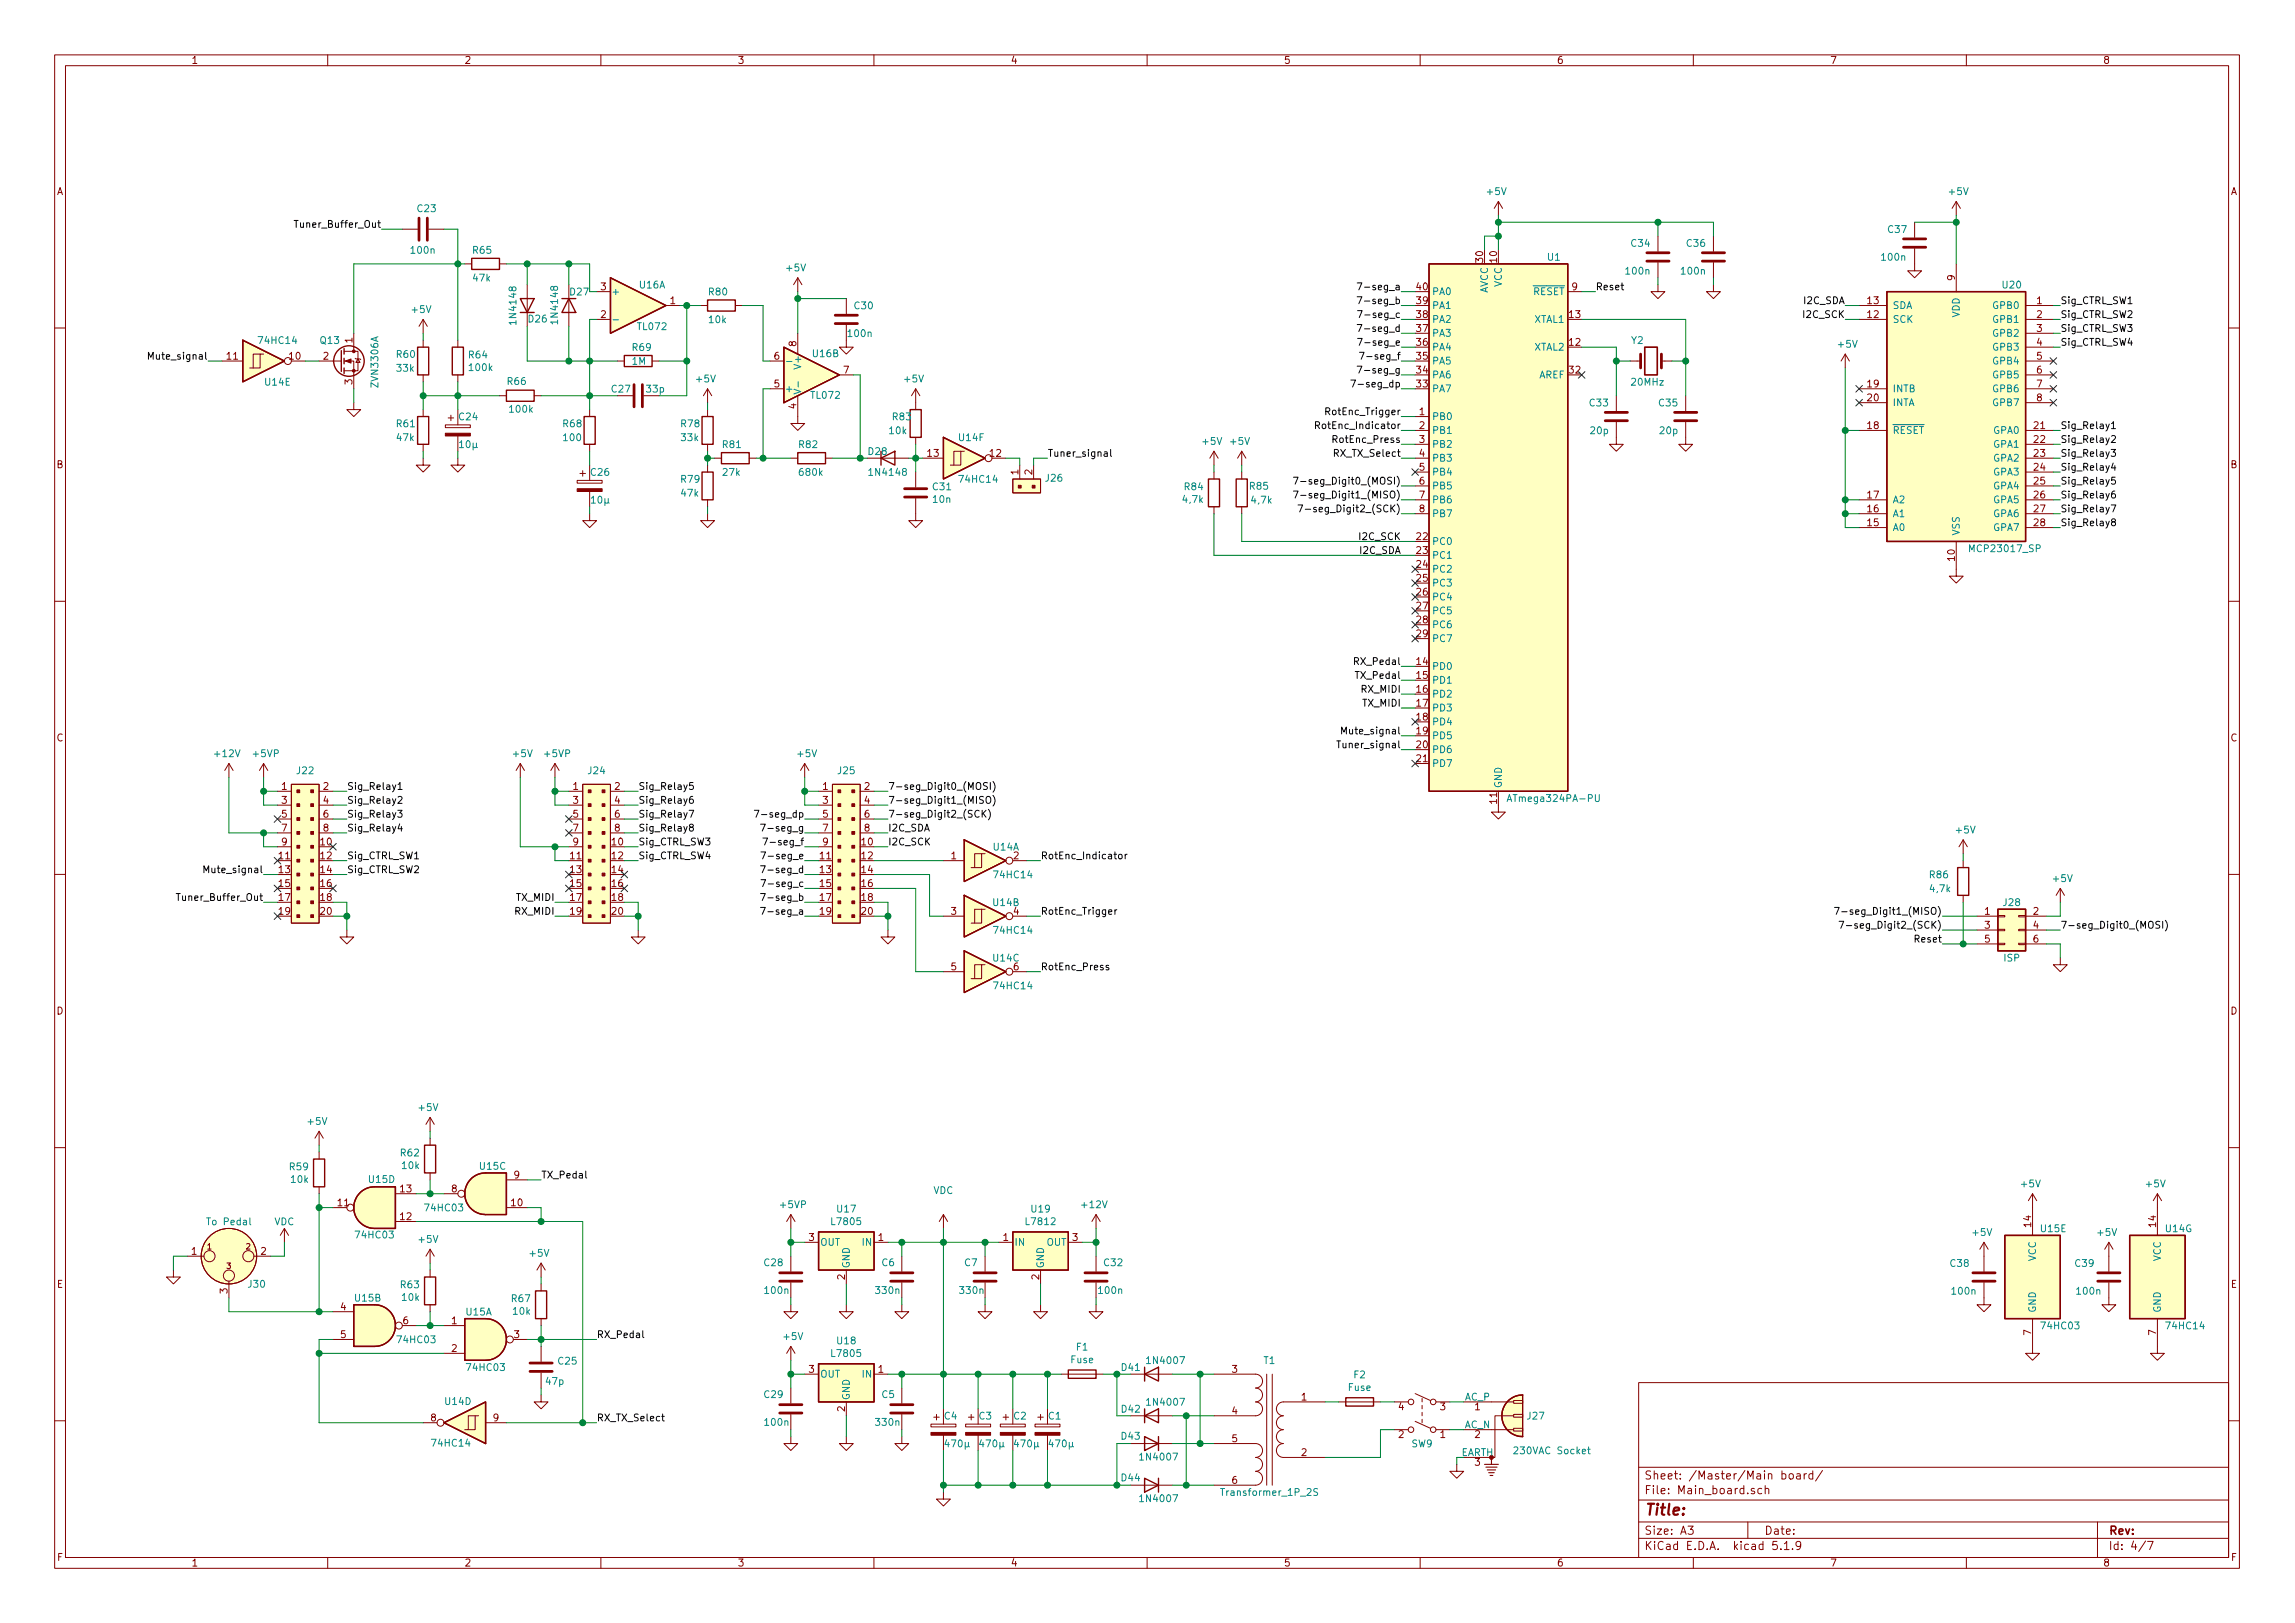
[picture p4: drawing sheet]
<svg xmlns="http://www.w3.org/2000/svg" width="420mm" height="297mm" viewBox="0 0 420 297" stroke-linecap="round" stroke-linejoin="round" font-family="sans-serif">
<defs><g id="words">
<text font-size="2.8" fill="#840000" x="301" y="277.3">Title:</text>
<g font-size="2.1" fill="#840000">
<text x="301" y="273.5">File: Main_board.sch</text>
<text x="301" y="270.8">Sheet: /Master/Main board/</text>
<text x="301" y="280.9">Size: A3</text>
<text x="323" y="280.9">Date:</text>
<text x="386" y="280.9">Rev:</text>
<text x="301" y="283.7">KiCad E.D.A. kicad 5.1.9</text>
<text x="386" y="283.7">Id: 4/7</text>
</g>
<g font-size="1.8" fill="#840000">
<text x="35" y="11.7">1</text>
<text x="85" y="11.7">2</text>
<text x="135" y="11.7">3</text>
<text x="185" y="11.7">4</text>
<text x="235" y="11.7">5</text>
<text x="285" y="11.7">6</text>
<text x="335" y="11.7">7</text>
<text x="385" y="11.7">8</text>
<text x="10.4" y="35.7">A</text>
<text x="408.4" y="35.7">A</text>
<text x="271.5" y="48" transform="rotate(-90 271.5 48)">30</text>
<text x="274.1" y="48" transform="rotate(-90 274.1 48)">10</text>
<text x="110" y="53.1">3</text>
<text x="259.4" y="53.1">40</text>
<text x="287.8" y="53.1">9</text>
<text x="357.9" y="51.3" transform="rotate(-90 357.9 51.3)">9</text>
<text x="110" y="58.2">2</text>
<text x="122.7" y="55.7">1</text>
<text x="259.4" y="58.2">38</text>
<text x="259.4" y="55.7">39</text>
<text x="287.3" y="58.2">13</text>
<text x="341.9" y="58.2">12</text>
<text x="341.9" y="55.7">13</text>
<text x="372.9" y="55.7">1</text>
<text x="372.9" y="58.2">2</text>
<text x="41.6" y="65.8">11</text>
<text x="53" y="65.8">10</text>
<text x="59.2" y="65.8">2</text>
<text x="64.5" y="62.7" transform="rotate(-90 64.5 62.7)">1</text>
<text x="141.8" y="65.8">6</text>
<text x="145.8" y="63.4" transform="rotate(-90 145.8 63.4)">8</text>
<text x="259.4" y="65.8">35</text>
<text x="259.4" y="63.3">36</text>
<text x="259.4" y="60.7">37</text>
<text x="287.3" y="63.3">12</text>
<text x="372.9" y="60.7">3</text>
<text x="372.9" y="63.3">4</text>
<text x="372.9" y="65.8">5</text>
<text x="64.5" y="70.4" transform="rotate(-90 64.5 70.4)">3</text>
<text x="141.8" y="70.9">5</text>
<text x="154.5" y="68.4">7</text>
<text x="259.4" y="70.9">33</text>
<text x="259.4" y="68.4">34</text>
<text x="287.3" y="68.4">32</text>
<text x="341.9" y="70.9">19</text>
<text x="372.9" y="68.4">6</text>
<text x="372.9" y="70.9">7</text>
<text x="145.8" y="74.8" transform="rotate(-90 145.8 74.8)">4</text>
<text x="259.9" y="76">1</text>
<text x="341.9" y="73.4">20</text>
<text x="372.9" y="73.4">8</text>
<text x="169.8" y="83.6">13</text>
<text x="181.3" y="83.6">12</text>
<text x="259.9" y="78.5">2</text>
<text x="259.9" y="81.1">3</text>
<text x="259.9" y="83.6">4</text>
<text x="341.9" y="78.5">18</text>
<text x="372.4" y="78.5">21</text>
<text x="372.4" y="81.1">22</text>
<text x="372.4" y="83.6">23</text>
<text x="10.4" y="85.7">B</text>
<text x="186.4" y="86.9" transform="rotate(-90 186.4 86.9)">1</text>
<text x="189" y="86.9" transform="rotate(-90 189 86.9)">2</text>
<text x="259.9" y="86.1">5</text>
<text x="259.9" y="88.7">6</text>
<text x="372.4" y="86.1">24</text>
<text x="372.4" y="88.7">25</text>
<text x="408.4" y="85.7">B</text>
<text x="259.9" y="91.2">7</text>
<text x="259.9" y="93.8">8</text>
<text x="341.9" y="93.8">16</text>
<text x="341.9" y="91.2">17</text>
<text x="372.4" y="91.2">26</text>
<text x="372.4" y="93.8">27</text>
<text x="259.4" y="98.8">22</text>
<text x="259.4" y="101.4">23</text>
<text x="341.9" y="96.3">15</text>
<text x="372.4" y="96.3">28</text>
<text x="259.4" y="103.9">24</text>
<text x="259.4" y="106.5">25</text>
<text x="357.9" y="102.6" transform="rotate(-90 357.9 102.6)">10</text>
<text x="259.4" y="109">26</text>
<text x="259.4" y="111.5">27</text>
<text x="259.4" y="114.1">28</text>
<text x="259.4" y="116.6">29</text>
<text x="259.4" y="121.7">14</text>
<text x="259.4" y="124.2">15</text>
<text x="259.4" y="126.8">16</text>
<text x="259.4" y="129.3">17</text>
<text x="259.4" y="131.9">18</text>
<text x="10.4" y="135.7">C</text>
<text x="259.4" y="134.4">19</text>
<text x="259.4" y="136.9">20</text>
<text x="408.4" y="135.7">C</text>
<text x="259.4" y="139.5">21</text>
<text x="51.6" y="144.6">1</text>
<text x="51.6" y="147.1">3</text>
<text x="51.6" y="149.6">5</text>
<text x="59.2" y="144.6">2</text>
<text x="59.2" y="147.1">4</text>
<text x="59.2" y="149.6">6</text>
<text x="104.9" y="144.6">1</text>
<text x="104.9" y="147.1">3</text>
<text x="104.9" y="149.6">5</text>
<text x="112.5" y="144.6">2</text>
<text x="112.5" y="147.1">4</text>
<text x="112.5" y="149.6">6</text>
<text x="150.6" y="144.6">1</text>
<text x="150.6" y="147.1">3</text>
<text x="150.6" y="149.6">5</text>
<text x="158.3" y="144.6">2</text>
<text x="158.3" y="147.1">4</text>
<text x="158.3" y="149.6">6</text>
<text x="274.1" y="147.1" transform="rotate(-90 274.1 147.1)">11</text>
<text x="51.6" y="152.2">7</text>
<text x="51.6" y="154.7">9</text>
<text x="58.7" y="154.7">10</text>
<text x="59.2" y="152.2">8</text>
<text x="104.9" y="152.2">7</text>
<text x="104.9" y="154.7">9</text>
<text x="112.1" y="154.7">10</text>
<text x="112.5" y="152.2">8</text>
<text x="150.6" y="152.2">7</text>
<text x="150.6" y="154.7">9</text>
<text x="157.8" y="154.7">10</text>
<text x="158.3" y="152.2">8</text>
<text x="51.1" y="157.3">11</text>
<text x="51.1" y="159.8">13</text>
<text x="58.7" y="157.3">12</text>
<text x="58.7" y="159.8">14</text>
<text x="104.4" y="157.3">11</text>
<text x="104.4" y="159.8">13</text>
<text x="112.1" y="157.3">12</text>
<text x="112.1" y="159.8">14</text>
<text x="150.2" y="157.3">11</text>
<text x="150.2" y="159.8">13</text>
<text x="157.8" y="157.3">12</text>
<text x="157.8" y="159.8">14</text>
<text x="174.1" y="157.3">1</text>
<text x="185.6" y="157.3">2</text>
<text x="51.1" y="162.3">15</text>
<text x="51.1" y="164.9">17</text>
<text x="51.1" y="167.4">19</text>
<text x="58.7" y="162.3">16</text>
<text x="58.7" y="164.9">18</text>
<text x="58.7" y="167.4">20</text>
<text x="104.4" y="162.3">15</text>
<text x="104.4" y="164.9">17</text>
<text x="104.4" y="167.4">19</text>
<text x="112.1" y="162.3">16</text>
<text x="112.1" y="164.9">18</text>
<text x="112.1" y="167.4">20</text>
<text x="150.2" y="162.3">15</text>
<text x="150.2" y="164.9">17</text>
<text x="150.2" y="167.4">19</text>
<text x="157.8" y="162.3">16</text>
<text x="157.8" y="164.9">18</text>
<text x="157.8" y="167.4">20</text>
<text x="174.1" y="167.4">3</text>
<text x="185.6" y="167.4">4</text>
<text x="363.4" y="167.4">1</text>
<text x="372.3" y="167.4">2</text>
<text x="363.4" y="170">3</text>
<text x="363.4" y="172.5">5</text>
<text x="372.3" y="170">4</text>
<text x="372.3" y="172.5">6</text>
<text x="174.1" y="177.6">5</text>
<text x="185.6" y="177.6">6</text>
<text x="10.4" y="185.7">D</text>
<text x="408.4" y="185.7">D</text>
<text x="94.1" y="215.7">9</text>
<text x="61.9" y="220.8">11</text>
<text x="73.3" y="218.2">13</text>
<text x="82.7" y="218.2">8</text>
<text x="93.6" y="220.8">10</text>
<text x="73.3" y="223.3">12</text>
<text x="148.1" y="227.1">3</text>
<text x="160.8" y="227.1">1</text>
<text x="183.7" y="227.1">1</text>
<text x="196.4" y="227.1">3</text>
<text x="371.9" y="224.5" transform="rotate(-90 371.9 224.5)">14</text>
<text x="394.7" y="224.5" transform="rotate(-90 394.7 224.5)">14</text>
<text x="35.1" y="229.7">1</text>
<text x="47.8" y="229.7">2</text>
<text x="10.4" y="235.7">E</text>
<text x="41.7" y="236.7" transform="rotate(-90 41.7 236.7)">3</text>
<text x="62.4" y="239.8">4</text>
<text x="154.7" y="234.2" transform="rotate(-90 154.7 234.2)">2</text>
<text x="190.2" y="234.2" transform="rotate(-90 190.2 234.2)">2</text>
<text x="408.4" y="235.7">E</text>
<text x="62.4" y="244.9">5</text>
<text x="73.8" y="242.4">6</text>
<text x="82.7" y="242.4">1</text>
<text x="94.1" y="244.9">3</text>
<text x="371.9" y="244.4" transform="rotate(-90 371.9 244.4)">7</text>
<text x="394.7" y="244.4" transform="rotate(-90 394.7 244.4)">7</text>
<text x="82.7" y="247.4">2</text>
<text x="148.1" y="251.2">3</text>
<text x="160.8" y="251.2">1</text>
<text x="225.6" y="251.2">3</text>
<text x="238.3" y="256.3">1</text>
<text x="78.9" y="260.1">8</text>
<text x="90.3" y="260.1">9</text>
<text x="154.7" y="258.3" transform="rotate(-90 154.7 258.3)">2</text>
<text x="225.6" y="258.9">4</text>
<text x="225.6" y="263.9">5</text>
<text x="256.1" y="263.2">2</text>
<text x="256.1" y="258.1">4</text>
<text x="263.7" y="263.2">1</text>
<text x="263.7" y="258.1">3</text>
<text x="270" y="258.1">1</text>
<text x="270" y="263.2">2</text>
<text x="238.3" y="266.5">2</text>
<text x="270" y="268.3">3</text>
<text x="225.6" y="271.6">6</text>
<text x="10.5" y="285.7">F</text>
<text x="35" y="286.7">1</text>
<text x="85" y="286.7">2</text>
<text x="135" y="286.7">3</text>
<text x="185" y="286.7">4</text>
<text x="235" y="286.7">5</text>
<text x="285" y="286.7">6</text>
<text x="335" y="286.7">7</text>
<text x="385" y="286.7">8</text>
<text x="408.5" y="285.7">F</text>
</g>
<g font-size="1.8" fill="#008484">
<text x="272.3" y="35.7">+5V</text>
<text x="356.9" y="35.7">+5V</text>
<text x="76.5" y="38.8">C23</text>
<text x="75.4" y="46.4">100n</text>
<text x="86.6" y="46.4">R65</text>
<text x="283.4" y="47.7">U1</text>
<text x="298.7" y="45.2">C34</text>
<text x="308.9" y="45.2">C36</text>
<text x="344.6" y="47.7">100n</text>
<text x="345.7" y="42.6">C37</text>
<text x="86.7" y="51.5">47k</text>
<text x="117.1" y="52.8">U16A</text>
<text x="144.1" y="49.7">+5V</text>
<text x="272.4" y="53.8" transform="rotate(-90 272.4 53.8)">AVCC</text>
<text x="275" y="52.5" transform="rotate(-90 275 52.5)">VCC</text>
<text x="297.8" y="50.3">100n</text>
<text x="307.9" y="50.3">100n</text>
<text x="366.7" y="52.8">U20</text>
<text x="75.5" y="57.3">+5V</text>
<text x="94.5" y="59.1" transform="rotate(-90 94.5 59.1)">1N4148</text>
<text x="96.8" y="59">D26</text>
<text x="102.2" y="59" transform="rotate(-90 102.2 59)">1N4148</text>
<text x="104.4" y="54.1">D27</text>
<text x="111.9" y="54">+</text>
<text x="129.8" y="54.1">R80</text>
<text x="129.9" y="59.1">10k</text>
<text x="156.5" y="56.6">C30</text>
<text x="262.1" y="59.1">PA2</text>
<text x="262.1" y="56.6">PA1</text>
<text x="262.1" y="54">PA0</text>
<text x="280.6" y="54">RESET</text>
<text x="280.9" y="59.1">XTAL1</text>
<text x="346.5" y="59.1">SCK</text>
<text x="346.5" y="56.6">SDA</text>
<text x="358.8" y="58.1" transform="rotate(-90 358.8 58.1)">VDD</text>
<text x="365" y="56.6">GPB0</text>
<text x="365" y="59.1">GPB1</text>
<text x="47.6" y="63">74HC14</text>
<text x="58.7" y="63">Q13</text>
<text x="72.7" y="65.5">R60</text>
<text x="85.9" y="65.6">R64</text>
<text x="115.8" y="64.2">R69</text>
<text x="116.8" y="60.4">TL072</text>
<text x="148.9" y="65.4">U16B</text>
<text x="155.4" y="61.7">100n</text>
<text x="262.1" y="64.2">PA4</text>
<text x="262.1" y="61.6">PA3</text>
<text x="280.9" y="64.2">XTAL2</text>
<text x="298.7" y="63">Y2</text>
<text x="336.6" y="63.6">+5V</text>
<text x="365" y="61.6">GPB2</text>
<text x="365" y="64.2">GPB3</text>
<text x="48.6" y="70.6">U14E</text>
<text x="69.3" y="70.7" transform="rotate(-90 69.3 70.7)">ZVN3306A</text>
<text x="72.7" y="68">33k</text>
<text x="86" y="67.9">100k</text>
<text x="93" y="70.4">R66</text>
<text x="112" y="71.8">C27</text>
<text x="115.7" y="66.8">1M</text>
<text x="118.4" y="71.8">33p</text>
<text x="127.6" y="70">+5V</text>
<text x="143.6" y="71.8">+</text>
<text x="146.7" y="67.1" transform="rotate(-90 146.7 67.1)">V+</text>
<text x="165.7" y="70">+5V</text>
<text x="262.1" y="71.8">PA7</text>
<text x="262.1" y="69.3">PA6</text>
<text x="262.1" y="66.7">PA5</text>
<text x="281.7" y="69.3">AREF</text>
<text x="298.8" y="70.6">20MHz</text>
<text x="346.5" y="71.8">INTB</text>
<text x="365" y="66.7">GPB4</text>
<text x="365" y="69.3">GPB5</text>
<text x="365" y="71.8">GPB6</text>
<text x="84.1" y="76.9">C24</text>
<text x="93.4" y="75.5">100k</text>
<text x="148.6" y="73">TL072</text>
<text x="163.5" y="76.9">R83</text>
<text x="262.1" y="76.9">PB0</text>
<text x="291.1" y="74.4">C33</text>
<text x="303.8" y="74.4">C35</text>
<text x="346.5" y="74.3">INTA</text>
<text x="365" y="74.3">GPB7</text>
<text x="72.7" y="78.2">R61</text>
<text x="72.7" y="80.7">47k</text>
<text x="84.8" y="82">10</text>
<text x="103.1" y="78.2">R68</text>
<text x="103.3" y="80.7">100</text>
<text x="124.7" y="78.2">R78</text>
<text x="124.8" y="80.7">33k</text>
<text x="132.4" y="82">R81</text>
<text x="146.3" y="82">R82</text>
<text x="159" y="83.3">D28</text>
<text x="162.9" y="79.5">10k</text>
<text x="175.6" y="80.7">U14F</text>
<text x="220.3" y="81.4">+5V</text>
<text x="225.3" y="81.4">+5V</text>
<text x="262.1" y="79.4">PB1</text>
<text x="262.1" y="82">PB2</text>
<text x="291.3" y="79.5">20p</text>
<text x="304" y="79.5">20p</text>
<text x="346.5" y="79.4">RESET</text>
<text x="365" y="79.4">GPA0</text>
<text x="365" y="82">GPA1</text>
<text x="108.2" y="87.1">C26</text>
<text x="124.7" y="88.4">R79</text>
<text x="132.4" y="87.1">27k</text>
<text x="146.5" y="87.1">680k</text>
<text x="159.4" y="87.1">1N4148</text>
<text x="170.8" y="89.7">C31</text>
<text x="175.8" y="88.4">74HC14</text>
<text x="191.5" y="88.1">J26</text>
<text x="216.9" y="89.7">R84</text>
<text x="228.9" y="89.6">R85</text>
<text x="262.1" y="84.5">PB3</text>
<text x="262.1" y="87">PB4</text>
<text x="262.1" y="89.6">PB5</text>
<text x="365" y="84.5">GPA2</text>
<text x="365" y="87">GPA3</text>
<text x="365" y="89.6">GPA4</text>
<text x="108.9" y="92.2">10</text>
<text x="124.8" y="90.9">47k</text>
<text x="170.9" y="92">10n</text>
<text x="216.6" y="92">4,7k</text>
<text x="229.2" y="92.2">4,7k</text>
<text x="262.1" y="92.1">PB6</text>
<text x="262.1" y="94.7">PB7</text>
<text x="346.5" y="94.7">A1</text>
<text x="346.5" y="92.1">A2</text>
<text x="365" y="92.1">GPA5</text>
<text x="365" y="94.7">GPA6</text>
<text x="262.1" y="99.7">PC0</text>
<text x="346.5" y="97.2">A0</text>
<text x="358.8" y="98.1" transform="rotate(-90 358.8 98.1)">VSS</text>
<text x="360.9" y="101.1">MCP23017_SP</text>
<text x="365" y="97.2">GPA7</text>
<text x="262.1" y="102.3">PC1</text>
<text x="262.1" y="104.8">PC2</text>
<text x="262.1" y="107.4">PC3</text>
<text x="262.1" y="109.9">PC4</text>
<text x="262.1" y="112.4">PC5</text>
<text x="262.1" y="115">PC6</text>
<text x="262.1" y="117.5">PC7</text>
<text x="262.1" y="122.6">PD0</text>
<text x="262.1" y="125.1">PD1</text>
<text x="262.1" y="127.7">PD2</text>
<text x="262.1" y="130.2">PD3</text>
<text x="262.1" y="132.8">PD4</text>
<text x="262.1" y="135.3">PD5</text>
<text x="262.1" y="137.8">PD6</text>
<text x="39.4" y="138.6">+12V</text>
<text x="46.5" y="138.6">+5VP</text>
<text x="54.4" y="141.7">J22</text>
<text x="94" y="138.6">+5V</text>
<text x="99.8" y="138.6">+5VP</text>
<text x="107.7" y="141.7">J24</text>
<text x="146.1" y="138.6">+5V</text>
<text x="153.5" y="141.7">J25</text>
<text x="262.1" y="140.4">PD7</text>
<text x="275" y="144.3" transform="rotate(-90 275 144.3)">GND</text>
<text x="276.7" y="146.8">ATmega324PA-PU</text>
<text x="181.9" y="155.7">U14A</text>
<text x="358.2" y="152.5">+5V</text>
<text x="182.2" y="160.7">74HC14</text>
<text x="353.3" y="160.7">R86</text>
<text x="376" y="161.4">+5V</text>
<text x="181.9" y="165.8">U14B</text>
<text x="353.4" y="163.3">4,7k</text>
<text x="366.8" y="165.8">J28</text>
<text x="182.2" y="170.9">74HC14</text>
<text x="181.9" y="176">U14C</text>
<text x="366.9" y="176">ISP</text>
<text x="182.2" y="181.1">74HC14</text>
<text x="76.8" y="203.3">+5V</text>
<text x="56.4" y="205.9">+5V</text>
<text x="53.1" y="214.2">R59</text>
<text x="73.4" y="211.6">R62</text>
<text x="73.7" y="214">10k</text>
<text x="87.9" y="214.1">U15C</text>
<text x="53.4" y="216.5">10k</text>
<text x="67.6" y="216.5">U15D</text>
<text x="78" y="221.7">74HC03</text>
<text x="143" y="221.1">+5VP</text>
<text x="153.3" y="221.9">U17</text>
<text x="170.9" y="218.5">VDC</text>
<text x="188.9" y="221.9">U19</text>
<text x="198.2" y="221.1">+12V</text>
<text x="370.1" y="217.3">+5V</text>
<text x="393" y="217.3">+5V</text>
<text x="38.2" y="224.2">To Pedal</text>
<text x="50.2" y="224.2">VDC</text>
<text x="65.3" y="226.7">74HC03</text>
<text x="76.8" y="227.5">+5V</text>
<text x="152.4" y="224.2">L7805</text>
<text x="188" y="224.2">L7812</text>
<text x="361.2" y="226.2">+5V</text>
<text x="373.7" y="225.5">U15E</text>
<text x="384.1" y="226.2">+5V</text>
<text x="396.5" y="225.5">U14G</text>
<text x="97.1" y="230">+5V</text>
<text x="140" y="231.7">C28</text>
<text x="150.1" y="228">OUT</text>
<text x="155.6" y="232.2" transform="rotate(-90 155.6 232.2)">GND</text>
<text x="158" y="228">IN</text>
<text x="161.5" y="231.7">C6</text>
<text x="176.6" y="231.7">C7</text>
<text x="185.7" y="228">IN</text>
<text x="191.1" y="232.2" transform="rotate(-90 191.1 232.2)">GND</text>
<text x="191.6" y="228">OUT</text>
<text x="202.2" y="231.7">C32</text>
<text x="357.1" y="231.9">C38</text>
<text x="372.7" y="230.8" transform="rotate(-90 372.7 230.8)">VCC</text>
<text x="380" y="231.9">C39</text>
<text x="395.6" y="230.8" transform="rotate(-90 395.6 230.8)">VCC</text>
<text x="45.5" y="235.7">J30</text>
<text x="65" y="238.2">U15B</text>
<text x="73.4" y="235.8">R63</text>
<text x="73.7" y="238.1">10k</text>
<text x="93.7" y="238.3">R67</text>
<text x="140.2" y="236.8">100n</text>
<text x="160.5" y="236.8">330n</text>
<text x="175.9" y="236.8">330n</text>
<text x="201.3" y="236.8">100n</text>
<text x="357.5" y="236.9">100n</text>
<text x="380.3" y="236.9">100n</text>
<text x="73" y="245.8">74HC03</text>
<text x="85.4" y="240.8">U15A</text>
<text x="94" y="240.6">10k</text>
<text x="143.6" y="245.2">+5V</text>
<text x="372.7" y="240.3" transform="rotate(-90 372.7 240.3)">GND</text>
<text x="373.9" y="243.3">74HC03</text>
<text x="395.6" y="240.3" transform="rotate(-90 395.6 240.3)">GND</text>
<text x="396.8" y="243.3">74HC14</text>
<text x="85.7" y="250.9">74HC03</text>
<text x="102.3" y="249.7">C25</text>
<text x="152.4" y="248.3">L7805</text>
<text x="153.3" y="246">U18</text>
<text x="196.1" y="249.5">Fuse</text>
<text x="197.1" y="247.2">F1</text>
<text x="205.4" y="250.9">D41</text>
<text x="210.3" y="249.6">1N4007</text>
<text x="231.4" y="249.6">T1</text>
<text x="81.6" y="257.1">U14D</text>
<text x="100" y="253.5">47p</text>
<text x="140" y="255.9">C29</text>
<text x="150.1" y="252.1">OUT</text>
<text x="155.6" y="256.3" transform="rotate(-90 155.6 256.3)">GND</text>
<text x="158" y="252.1">IN</text>
<text x="161.5" y="255.9">C5</text>
<text x="210.3" y="257.3">1N4007</text>
<text x="246.9" y="254.6">Fuse</text>
<text x="247.9" y="252.3">F2</text>
<text x="268.1" y="256.3">AC_P</text>
<text x="140.2" y="260.9">100n</text>
<text x="160.5" y="260.9">330n</text>
<text x="172.9" y="259.8">C4</text>
<text x="179.3" y="259.8">C3</text>
<text x="185.6" y="259.8">C2</text>
<text x="192" y="259.8">C1</text>
<text x="205.4" y="263.5">D43</text>
<text x="205.4" y="258.5">D42</text>
<text x="268.1" y="261.4">AC_N</text>
<text x="279.7" y="259.8">J27</text>
<text x="79.3" y="264.8">74HC14</text>
<text x="173.8" y="264.9">470</text>
<text x="180.1" y="264.9">470</text>
<text x="186.5" y="264.9">470</text>
<text x="192.8" y="264.9">470</text>
<text x="209" y="267.3">1N4007</text>
<text x="258.4" y="264.9">SW9</text>
<text x="267.5" y="266.5">EARTH</text>
<text x="277.6" y="266.2">230VAC Socket</text>
<text x="205.4" y="271.1">D44</text>
<text x="209" y="274.9">1N4007</text>
<text x="224.1" y="273.8">Transformer_1P_2S</text>
</g>
<g font-size="1.8">
<text x="54.7" y="41.7">Tuner_Buffer_Out</text>
<text x="250" y="53.1">7-seg_a</text>
<text x="292.1" y="53.1">Reset</text>
<text x="249.9" y="55.7">7-seg_b</text>
<text x="250" y="58.2">7-seg_c</text>
<text x="330.4" y="58.2">I2C_SCK</text>
<text x="330.4" y="55.7">I2C_SDA</text>
<text x="377.2" y="55.7">Sig_CTRL_SW1</text>
<text x="377.2" y="58.2">Sig_CTRL_SW2</text>
<text x="27.9" y="65.8">Mute_signal</text>
<text x="249.9" y="60.7">7-seg_d</text>
<text x="250" y="63.3">7-seg_e</text>
<text x="250.3" y="65.8">7-seg_f</text>
<text x="377.2" y="60.7">Sig_CTRL_SW3</text>
<text x="377.2" y="63.3">Sig_CTRL_SW4</text>
<text x="248.8" y="70.9">7-seg_dp</text>
<text x="249.9" y="68.4">7-seg_g</text>
<text x="243.3" y="76">RotEnc_Trigger</text>
<text x="191.8" y="83.6">Tuner_signal</text>
<text x="241.9" y="78.5">RotEnc_Indicator</text>
<text x="244.6" y="81.1">RotEnc_Press</text>
<text x="244.7" y="83.6">RX_TX_Select</text>
<text x="377.2" y="78.5">Sig_Relay1</text>
<text x="377.2" y="83.6">Sig_Relay3</text>
<text x="377.2" y="81.1">Sig_Relay2</text>
<text x="239.3" y="88.7">7-seg_Digit0_(MOSI)</text>
<text x="377.2" y="86.1">Sig_Relay4</text>
<text x="377.2" y="88.7">Sig_Relay5</text>
<text x="239.3" y="91.2">7-seg_Digit1_(MISO)</text>
<text x="240.1" y="93.8">7-seg_Digit2_(SCK)</text>
<text x="377.2" y="91.2">Sig_Relay6</text>
<text x="377.2" y="93.8">Sig_Relay7</text>
<text x="249.1" y="98.8">I2C_SCK</text>
<text x="249.1" y="101.4">I2C_SDA</text>
<text x="377.2" y="96.3">Sig_Relay8</text>
<text x="248.4" y="121.7">RX_Pedal</text>
<text x="248.6" y="124.2">TX_Pedal</text>
<text x="249.4" y="126.8">RX_MIDI</text>
<text x="249.6" y="129.3">TX_MIDI</text>
<text x="245.5" y="136.9">Tuner_signal</text>
<text x="246.3" y="134.4">Mute_signal</text>
<text x="63.5" y="149.6">Sig_Relay3</text>
<text x="63.5" y="147.1">Sig_Relay2</text>
<text x="63.5" y="144.6">Sig_Relay1</text>
<text x="116.8" y="144.6">Sig_Relay5</text>
<text x="116.8" y="147.1">Sig_Relay6</text>
<text x="116.8" y="149.6">Sig_Relay7</text>
<text x="139.5" y="149.6">7-seg_dp</text>
<text x="162.6" y="149.6">7-seg_Digit2_(SCK)</text>
<text x="162.6" y="147.1">7-seg_Digit1_(MISO)</text>
<text x="162.6" y="144.6">7-seg_Digit0_(MOSI)</text>
<text x="63.5" y="152.2">Sig_Relay4</text>
<text x="116.8" y="154.7">Sig_CTRL_SW3</text>
<text x="116.8" y="152.2">Sig_Relay8</text>
<text x="140.6" y="152.2">7-seg_g</text>
<text x="141.1" y="154.7">7-seg_f</text>
<text x="162.6" y="154.7">I2C_SCK</text>
<text x="162.6" y="152.2">I2C_SDA</text>
<text x="38" y="159.8">Mute_signal</text>
<text x="63.5" y="159.8">Sig_CTRL_SW2</text>
<text x="63.5" y="157.3">Sig_CTRL_SW1</text>
<text x="116.8" y="157.3">Sig_CTRL_SW4</text>
<text x="140.6" y="159.8">7-seg_d</text>
<text x="140.7" y="157.3">7-seg_e</text>
<text x="190.5" y="157.3">RotEnc_Indicator</text>
<text x="33.1" y="164.9">Tuner_Buffer_Out</text>
<text x="94.4" y="167.4">RX_MIDI</text>
<text x="94.6" y="164.9">TX_MIDI</text>
<text x="140.6" y="164.9">7-seg_b</text>
<text x="140.7" y="167.4">7-seg_a</text>
<text x="140.7" y="162.3">7-seg_c</text>
<text x="190.5" y="167.4">RotEnc_Trigger</text>
<text x="338.4" y="167.4">7-seg_Digit1_(MISO)</text>
<text x="339.2" y="170">7-seg_Digit2_(SCK)</text>
<text x="350.8" y="172.5">Reset</text>
<text x="377.2" y="170">7-seg_Digit0_(MOSI)</text>
<text x="190.5" y="177.6">RotEnc_Press</text>
<text x="99.1" y="215.7">TX_Pedal</text>
<text x="109.2" y="244.9">RX_Pedal</text>
<text x="109.2" y="260.1">RX_TX_Select</text>
</g>
<g font-size="1.4" fill="#840000">
<text x="38" y="228.7">1</text>
<text x="41.5" y="232.2">3</text>
<text x="45.1" y="228.7">2</text>
</g>
</g></defs>
<g fill="none" stroke="#840000" stroke-width=".18">
<path d="M10 10h400v277h-400zM12 12h396v273.1h-396zM60 10v2M110 10v2M160 10v2M210 10v2M260 10v2M310 10v2M360 10v2M274.3 36.9l.8 1.2M274.3 36.9v2.5M274.3 36.9l-.7 1.2"/>
<path d="M358.1 36.9v2.5M358.1 36.9l-.7 1.2M358.1 36.9l.8 1.2M73.7 41.9h2.8M77.5 58.5v2.5M77.5 58.5l.7 1.2M77.5 58.5l-.8 1.2M78.5 41.9h2.8M85.1 48.3h1.3M91.4 48.3h1.3M96.5 52.1v7.6M104.1 52.1v7.6"/>
<path d="M109.2 58.5h2.6M109.2 53.4h2.6M121.9 55.9h2.6M128.3 55.9h1.2M134.6 55.9h1.3M146 50.8l.8 1.3M146 50.8v2.6M146 50.8l-.7 1.3M154.9 59.5v4h-1.2l1.2 1.3 1.3-1.3h-1.3M154.9 54.6v2.8M287 53.4h2.6M303.5 52.1v1.3h-1.2l1.2 1.2 1.3-1.2h-1.3"/>
<path d="M303.5 43.2v2.8M303.5 48v2.8M313.7 52.1v1.3h-1.3l1.3 1.2 1.3-1.2h-1.3M313.7 43.2v2.8M313.7 48v2.8M340.4 55.9h5M340.4 58.5h5M350.5 45.5v4.1h-1.3l1.3 1.2 1.3-1.2h-1.3M350.5 40.7v2.8M358.1 48.3v5.1M370.8 55.9h5.1M370.8 58.5h5.1"/>
<path d="M10 60h2M40.6 66.1h3.8M47.6 64.8h-1.2v2.5M48.3 64.8h-.7v2.5h-1.9M53.3 66.1h2.6M58.4 66.1h4.1M63 66.1h1.8v5.1M63 64.3h2.5v3.6h-2.5M64.8 73.7v1.3h1.2l-1.2 1.2-1.3-1.2h1.3M64.8 61v3.3M65 65.6l.2 .1h.7l.1 .1M65.5 65.7l.4 .6h-.7z"/>
<path d="M77.5 62.3v1.2M77.5 68.6v1.3M77.5 75v1.2M81.5 77.8h4.6v.5h-4.6zM82 76.5h1.1M82.5 76v1M83.8 62.3v1.2M83.8 68.6v1.3M83.8 75v2.8M83.8 79.8v2.8M91.4 72.4h1.3M97.8 72.4h1.3"/>
<path d="M107.9 75v1.2M113 66.1h1.3M117.9 72.4h2.7M119.4 66.1h1.2M129.5 71.2v2.5M129.5 75v1.2M129.5 71.2l.8 1.2M129.5 71.2l-.7 1.2M141 71.2h2.5M141 66.1h2.5M146 72.4v5.1h1.3l-1.3 1.3-1.2-1.3h1.2M146 61v3.8"/>
<path d="M153.7 68.6h2.5M167.6 71.2l.8 1.2M167.6 71.2v3.8M167.6 71.2l-.7 1.2M259.1 78.8h2.5M259.1 76.2h2.5M295.9 77.3v4h-1.3l1.3 1.3 1.3-1.3h-1.3M295.9 72.4v2.8M298.4 66.1h2M304.2 66.1h1.9M308.6 77.3v4h-1.3l1.3 1.3 1.3-1.3h-1.3M308.6 72.4v2.8"/>
<path d="M337.8 64.8l-.7 1.3M337.8 64.8v2.5M337.8 64.8l.8 1.3M340.4 78.8h5M340.4 71.2h5M340.4 73.7h5M370.8 78.8h5.1M370.8 71.2h5.1M370.8 73.7h5.1M370.8 61h5.1M370.8 63.5h5.1M370.8 66.1h5.1"/>
<path d="M370.8 68.6h5.1M408 60h2M77.5 83.9v1.2h1.2l-1.2 1.3-1.3-1.3h1.3M77.5 81.3v1.3M83.8 83.9v1.2h1.3l-1.3 1.3-1.3-1.3h1.3M105.7 87.9h4.5v.5h-4.5zM106.2 86.7h1M106.7 86.1v1.1M107.9 94v1.3h1.3l-1.3 1.3-1.2-1.3h1.2M107.9 81.3v1.3M107.9 85.1v2.8M107.9 90v2.7"/>
<path d="M129.5 94v1.3h1.3l-1.3 1.3-1.2-1.3h1.2M129.5 81.3v1.3M129.5 85.1v1.3M129.5 91.5v1.2M130.8 83.9h1.3M137.2 83.9h1.2M144.8 83.9h1.2M151.1 83.9h1.3M161.3 83.9h5.1M167.6 91.2v4.1h-1.2l1.2 1.3 1.3-1.3h-1.3M167.6 80v1.3M167.6 86.4v2.8"/>
<path d="M168.9 83.9h3.8M175.9 82.6h-1.3v2.5M176.5 82.6h-.6v2.5h-1.9M181.6 83.9h2.5M185.4 87.7h5.1v2.5h-5.1zM186.7 85.1v2.6M189.2 85.1v2.6M222.2 82.6v2.5M222.2 86.4v1.3M222.2 92.7v1.3M222.2 82.6l.8 1.3M222.2 82.6l-.7 1.3"/>
<path d="M227.3 82.6v2.5M227.3 86.4v1.3M227.3 92.7v1.3M227.3 82.6l.8 1.3M227.3 82.6l-.7 1.3M259.1 83.9h2.5M259.1 94h2.5M259.1 91.5h2.5M259.1 81.3h2.5M259.1 86.4h2.5M259.1 88.9h2.5M340.4 96.6h5"/>
<path d="M340.4 94h5M340.4 91.5h5M358.1 99.1v6.3h1.3l-1.3 1.3-1.2-1.3h1.2M370.8 83.9h5.1M370.8 96.6h5.1M370.8 94h5.1M370.8 91.5h5.1M370.8 81.3h5.1M370.8 86.4h5.1M370.8 88.9h5.1M10 110h2M408 110h2"/>
<path d="M41.9 139.7v2.6M41.9 139.7l.8 1.3M41.9 139.7l-.8 1.3M48.3 139.7l-.8 1.3M48.3 139.7v2.6M48.3 139.7l.7 1.3M95.2 139.7l-.7 1.3M95.2 139.7v2.6M95.2 139.7l.8 1.3M101.6 139.7l-.8 1.3M101.6 139.7v2.6M101.6 139.7l.8 1.3"/>
<path d="M147.3 139.7l-.7 1.3M147.3 139.7v2.6M147.3 139.7l.8 1.3M50.8 144.8h2.5M50.8 147.4h2.5M50.8 149.9h2.5M50.8 152.4h2.5M50.8 155h2.5M53.3 143.5h5.1v25.4h-5.1zM58.4 144.8h2.6M58.4 147.4h2.6M58.4 149.9h2.6"/>
<path d="M58.4 152.4h2.6M104.1 144.8h2.6M104.1 147.4h2.6M104.1 149.9h2.6M104.1 152.4h2.6M104.1 155h2.6M106.7 143.5h5.1v25.4h-5.1zM111.8 144.8h2.5M111.8 147.4h2.5M111.8 149.9h2.5M111.8 152.4h2.5M149.9 144.8h2.5"/>
<path d="M149.9 147.4h2.5M149.9 149.9h2.5M149.9 152.4h2.5M149.9 155h2.5M152.4 143.5h5.1v25.4h-5.1zM157.5 144.8h2.5M157.5 147.4h2.5M157.5 149.9h2.5M157.5 152.4h2.5M172.7 157.5h3.8M179.7 156.2h-1.3v2.6M180.3 156.2h-.6v2.6h-1.9"/>
<path d="M185.4 157.5h2.6M274.3 147.4v1.2h-1.3l1.3 1.3 1.3-1.3h-1.3M359.4 153.7l-.8 1.3M359.4 153.7v2.5M359.4 157.5v1.3M359.4 153.7l.8 1.3M10 160h2M63.5 170.2v1.3h-1.3l1.3 1.3 1.3-1.3h-1.3M116.8 170.2v1.3h1.3l-1.3 1.3-1.2-1.3h1.2M162.6 170.2v1.3h1.2l-1.2 1.3-1.3-1.3h1.3M172.7 177.8h3.8M172.7 167.7h3.8"/>
<path d="M179.7 176.6h-1.3v2.5M179.7 166.4h-1.3v2.5M180.3 176.6h-.6v2.5h-1.9M180.3 166.4h-.6v2.5h-1.9M185.4 177.8h2.6M185.4 167.7h2.6M359.4 163.9v1.2M361.9 167.7h3.9M361.9 170.2h3.9M361.9 172.8h3.9M365.8 172.6h1.2v.3h-1.2zM365.8 167.5h1.2v.3h-1.2z"/>
<path d="M365.8 170.1h1.2v.2h-1.2zM369.6 172.6h1.2v.3h-1.2zM369.6 167.5h1.2v.3h-1.2zM369.6 170.1h1.2v.2h-1.2zM370.8 167.7h3.8M370.8 170.2h3.8M370.8 172.8h3.8M377.2 175.3v1.3h1.3l-1.3 1.2-1.3-1.2h1.3M377.2 162.6l-.8 1.3M377.2 162.6v2.5M377.2 162.6l.8 1.3M408 160h2"/>
<path d="M10 210h2M58.4 207l.8 1.3M58.4 207v2.6M58.4 210.9v1.2M58.4 217.2v1.3M58.4 207l-.7 1.3M72.4 218.5h3.8M78.7 204.5l.8 1.3M78.7 204.5v2.5M78.7 208.3v1.3M78.7 214.7v1.2M78.7 204.5l-.7 1.3"/>
<path d="M81.3 218.5h2.5M92.7 215.9h3.8M372.1 218.5l.8 1.2M372.1 218.5v7.6M372.1 218.5l-.8 1.2M395 218.5v7.6M395 218.5l.7 1.2M395 218.5l-.8 1.2M408 210h2M31.7 232.4v1.3h1.3l-1.3 1.3-1.2-1.3h1.2M34.3 229.9h3M41.9 234.5v3"/>
<path d="M46.5 229.9h3M52.1 224.8l-.8 1.3M52.1 224.8v2.6M52.1 224.8l.7 1.3M61 221h2.5M72.4 223.6h3.8M78.7 228.6v2.6M78.7 232.4v1.3M78.7 238.8v1.3M78.7 228.6l.8 1.3M78.7 228.6l-.7 1.3M92.7 221h3.8"/>
<path d="M99.1 231.2l.7 1.2M99.1 231.2v2.5M99.1 235v1.3M99.1 231.2l-.8 1.2M144.8 238.8v1.3h1.2l-1.2 1.2-1.3-1.2h1.3M144.8 222.3l-.8 1.3M144.8 222.3v2.5M144.8 229.9v2.8M144.8 234.7v2.8M144.8 222.3l.7 1.3M147.3 227.4h2.6M154.9 238.8v1.3h1.3l-1.3 1.2-1.2-1.2h1.2"/>
<path d="M154.9 232.4v2.6M160 227.4h2.6M165.1 238.8v1.3h1.3l-1.3 1.2-1.3-1.2h1.3M165.1 229.9v2.8M165.1 234.7v2.8M172.7 222.3l-.7 1.3M172.7 222.3v2.5M172.7 222.3l.8 1.3M180.3 238.8v1.3h-1.2l1.2 1.2 1.3-1.2h-1.3M180.3 229.9v2.8M180.3 234.7v2.8M182.9 227.4h2.5"/>
<path d="M190.5 238.8v1.3h-1.3l1.3 1.2 1.3-1.2h-1.3M190.5 232.4v2.6M195.6 227.4h2.5M200.7 238.8v1.3h-1.3l1.3 1.2 1.2-1.2h-1.2M200.7 222.3v2.5M200.7 229.9v2.8M200.7 234.7v2.8M200.7 222.3l.7 1.3M200.7 222.3l-.8 1.3M363.2 234.7v4.1h-1.3l1.3 1.3 1.3-1.3h-1.3M363.2 227.4l.8 1.2M363.2 227.4v5.3"/>
<path d="M363.2 227.4l-.7 1.2M386.1 234.7v4.1h-1.3l1.3 1.3 1.2-1.3h-1.2M386.1 227.4v5.3M386.1 227.4l.7 1.2M386.1 227.4l-.8 1.2M61 240.1h3.8M61 245.1h3.8M73.7 242.6h2.5M81.3 242.6h3.8M81.3 247.7h3.8M87 259.1v2.6h-1.3M87.6 259.1h-1.9v2.6h-.6"/>
<path d="M94 245.1h2.5M99.1 255.3v1.3h1.2l-1.2 1.2-1.3-1.2h1.3M99.1 241.3v1.3M99.1 246.4v2.8M99.1 251.2v2.8M144.8 246.4v2.6M144.8 254v2.8M144.8 258.9v2.8M144.8 246.4l-.8 1.3M144.8 246.4l.7 1.3M147.3 251.5h2.6M154.9 256.6v2.5"/>
<path d="M160 251.5h2.6M165.1 254v2.8M165.1 258.9v2.8M170.9 259.4h1.1M171.4 258.9v1M172.7 257.8v2.8M177.3 259.4h1M177.8 258.9v1M179.1 257.8v2.8M183.6 259.4h1.1M184.1 258.9v1M185.4 257.8v2.8"/>
<path d="M190 259.4h1M190.5 258.9v1M191.8 257.8v2.8M194.3 251.5h7.6M207 251.5h7.6M207 259.1h7.6M222.2 251.5h7.7a1.27 1.27 0 0 1 1.2 1.3 1.27 1.27 0 0 1-1.2 1.2 1.27 1.27 0 0 1 1.2 1.3 1.27 1.27 0 0 1-1.2 1.3 1.27 1.27 0 0 1 1.2 1.2 1.27 1.27 0 0 1-1.2 1.3h-7.7M231.9 251.5v20.3M232.9 251.5v20.3M242.6 256.6h-7.7a1.27 1.27 0 0 0-1.2 1.2 1.27 1.27 0 0 0 1.2 1.3 1.27 1.27 0 0 0-1.2 1.3 1.27 1.27 0 0 0 1.2 1.3 1.27 1.27 0 0 0-1.2 1.2 1.27 1.27 0 0 0 1.2 1.3 1.27 1.27 0 0 0-1.2 1.3 1.27 1.27 0 0 0 1.2 1.2h7.7M245.1 256.6h7.6M255.3 256.6h2.5"/>
<path d="M259.1 255.1l2.8 1.2M260.3 255.9v.7M260.3 257.2v.6M260.3 258.5v.6M260.3 259.8v.6M262.9 256.6h2.5M268 256.6h9.1M277.1 258.9h1.7v.5h-1.7zM277.1 256.3h1.7v.5h-1.7zM277.1 259.1h-3.4v7.6h-5.7M300 253h108v32.1h-108zM372.1 241.3v6.4h-1.3l1.3 1.3 1.3-1.3h-1.3"/>
<path d="M395 241.3v6.4h-1.3l1.3 1.3 1.2-1.3h-1.2M10 260h2M77.5 260.4h2.5M88.9 260.4h3.8M144.8 262.9v1.3h1.2l-1.2 1.3-1.3-1.3h1.3M154.9 262.9v1.3h1.3l-1.3 1.3-1.2-1.3h1.2M165.1 262.9v1.3h1.3l-1.3 1.3-1.3-1.3h1.3M170.4 260.6h4.6v.5h-4.6zM172.7 273.1v1.3h1.3l-1.3 1.2-1.3-1.2h1.3M172.7 262.7v2.8M176.8 260.6h4.6v.5h-4.6zM179.1 262.7v2.8"/>
<path d="M183.1 260.6h4.6v.5h-4.6zM185.4 262.7v2.8M189.5 260.6h4.6v.5h-4.6zM191.8 262.7v2.8M207 264.2h7.6M207 271.8h7.6M222.2 264.2h7.7a1.27 1.27 0 0 1 1.2 1.3 1.27 1.27 0 0 1-1.2 1.2 1.27 1.27 0 0 1 1.2 1.3 1.27 1.27 0 0 1-1.2 1.3 1.27 1.27 0 0 1 1.2 1.2 1.27 1.27 0 0 1-1.2 1.3h-7.7M255.3 261.7h2.5M259.1 260.1l2.8 1.3M262.9 261.7h2.5M266.7 268v1.3h-1.3l1.3 1.2 1.3-1.2h-1.3M268 261.7h9.1"/>
<path d="M277.1 261.4h1.7v.5h-1.7zM300 278.5h108M300 274.5h108M300 268.5h108M309 279.3h1l-.5 .6 .4 .1v.7l-.2 .1-.7-.1M320 278.5v3M321.2 272.5a.37 .37 0 0 0-.6 .1l.1 .2 .5 .2 .1 .1-.3 .3-.4-.1M322.5 272.5l-.4-.1-.3 .3 .1 .6 .2 .1 .4-.1M323.2 272.5a.37 .37 0 0 1 .6 .1v.8M323.2 271.9v1.5M326.2 269.8l.5-.1 .2 .3v.6l-.2 .1-.5-.1M327.6 269.8l.2-.1 .4 .1v.8l-.2 .1-.4-.1z"/>
<path d="M329 269.8h.5l.1 .9M329.6 270.1h-.5l-.2 .2 .2 .4 .5-.1M330.3 269.7v1M330.7 269.7l-.4 .3M331.9 269.8l-.5-.1-.2 .3v.6l.2 .1 .5-.1M331.9 269.2v1.5M333.7 269.1l-1.3 2M384 278.5v6.6M408 260h2M60 285.1v1.9M110 285.1v1.9M160 285.1v1.9"/>
<path d="M210 285.1v1.9M260 285.1v1.9M300 281.5h108M310 285.1v1.9M325.3 282.1h-.7l-.1 .7 .2-.1h.5l.2 .3-.1 .5-.2 .1-.6-.1M326 283.5v.1M326.7 282.5l.4-.4v1.5M326.7 283.6h.8M328.2 283.5v.1M329.7 282.7l-.3 .3h-.4l-.2-.3v-.3l.2-.2 .4-.1 .2 .2a1.19 1.19 0 0 1-.2 1.2l-.4 .1M360 285.1v1.9M392.8 282l-1.3 2"/>
<path d="M393.2 282.1h1l-.7 1.5"/>
<circle cx="52.7" cy="66.1" r=".63"/>
<circle cx="181" cy="83.9" r=".63"/>
<circle cx="184.8" cy="157.5" r=".63"/>
<circle cx="184.8" cy="177.8" r=".63"/>
<circle cx="184.8" cy="167.7" r=".63"/>
<circle cx="84.5" cy="218.5" r=".63"/>
<circle cx="38.4" cy="229.9" r="1.02"/>
<circle cx="41.9" cy="229.9" r="5.1"/>
<circle cx="41.9" cy="233.5" r="1.02"/>
<circle cx="45.5" cy="229.9" r="1.02"/>
<circle cx="64.1" cy="221" r=".63"/>
<circle cx="73" cy="242.6" r=".63"/>
<circle cx="93.3" cy="245.1" r=".63"/>
<circle cx="258.3" cy="256.6" r=".51"/>
<circle cx="262.4" cy="256.6" r=".51"/>
<circle cx="80.6" cy="260.4" r=".63"/>
<circle cx="258.3" cy="261.7" r=".51"/>
<circle cx="262.4" cy="261.7" r=".51"/>
</g>
<g fill="#ffffc2" stroke="#ffffc2" stroke-width=".18">
<path d="M149.9 249.6h10.1v7h-10.1z"/>
<path d="M176.5 174l7.6 3.8-7.6 3.8z"/>
<path d="M345.4 53.4h25.4v45.7h-25.4z"/>
<path d="M276.1 256.4a3.7 3.7 0 0 1 2.7-1.1v7.6a3.8 3.8 0 0 1-3.6-2.3 3.8 3.8 0 0 1 .9-4.2z"/>
<path d="M176.5 153.7l7.6 3.8-7.6 3.8z"/>
<path d="M261.6 48.3h25.4v96.5h-25.4z"/>
<path d="M367 226.1h10.2v15.2h-10.2z"/>
<path d="M65.9 218.3a3.7 3.7 0 0 1 2.7-1.1v7.6a3.8 3.8 0 0 1-3.5-2.3 3.8 3.8 0 0 1 .8-4.2z"/>
<path d="M68.6 217.2h3.8v7.6h-3.8z"/>
<path d="M68.6 238.8a3.8 3.8 0 0 1 3.8 3.8 3.8 3.8 0 0 1-3.8 3.8z"/>
<path d="M64.8 238.8h3.8v7.6h-3.8z"/>
<path d="M88.9 241.3a3.8 3.8 0 0 1 3.8 3.8 3.8 3.8 0 0 1-3.8 3.9z"/>
<path d="M85.1 241.3h3.8v7.7h-3.8z"/>
<path d="M389.9 226.1h10.1v15.2h-10.1z"/>
<path d="M176.5 163.9l7.6 3.8-7.6 3.8z"/>
<path d="M81.3 260.4l7.6-3.8v7.6z"/>
<path d="M172.7 80l7.6 3.9-7.6 3.8z"/>
<path d="M44.4 62.3l7.7 3.8-7.7 3.8z"/>
<path d="M86.2 215.8a3.7 3.7 0 0 1 2.7-1.1v7.6a3.8 3.8 0 0 1-3.5-2.4 3.8 3.8 0 0 1 .8-4.1z"/>
<path d="M88.9 214.7h3.8v7.6h-3.8z"/>
<path d="M149.9 225.5h10.1v6.9h-10.1z"/>
<path d="M106.7 143.5h5.1v25.4h-5.1z"/>
<path d="M185.4 87.7h5.1v2.5h-5.1z"/>
<path d="M53.3 143.5h5.1v25.4h-5.1z"/>
<path d="M152.4 143.5h5.1v25.4h-5.1z"/>
<path d="M365.8 166.4h5v7.6h-5z"/>
<path d="M185.4 225.5h10.2v6.9h-10.2z"/>
<path d="M111.8 50.8l10.1 5.1-10.1 5.1z"/>
<path d="M143.5 63.5l10.2 5.1-10.2 5.1z"/>
<circle cx="41.9" cy="229.9" r="5.1"/>
</g>
<g fill="none" stroke="#840000" stroke-width=".25">
<path d="M86.4 47.3h5v2h-5zM95.2 54.6h2.6l-1.3 2.6zM95.2 57.2h2.6M102.9 54.6h2.5M104.1 54.6l1.3 2.6h-2.5zM111.8 50.8l10.1 5.1-10.1 5.1zM129.5 54.9h5.1v2h-5.1zM261.6 48.3h25.4v96.5h-25.4zM345.4 53.4h25.4v45.7h-25.4zM44.4 62.3l7.7 3.8-7.7 3.8zM62.5 64.2v3.8M63 63.8v1"/>
<path d="M63 65.6v1M63 67.3v1.1M76.5 63.5h2v5.1h-2zM76.5 76.2h2v5.1h-2zM82.8 63.5h2v5.1h-2zM92.7 71.4h5.1v2h-5.1zM106.9 76.2h2.1v5.1h-2.1zM114.3 65.1h5.1v2h-5.1zM128.5 76.2h2.1v5.1h-2.1zM143.5 63.5l10.2 5.1-10.2 5.1zM166.6 75h2.1v5h-2.1zM128.5 86.4h2.1v5.1h-2.1z"/>
<path d="M132.1 82.8h5.1v2.1h-5.1zM146 82.8h5.1v2.1h-5.1zM161.3 83.9l2.5-1.3v2.5zM161.3 82.6v2.5M172.7 80l7.6 3.9-7.6 3.8zM221.2 87.7h2.1v5h-2.1zM226.3 87.7h2v5h-2zM176.5 153.7l7.6 3.8-7.6 3.8zM358.4 158.8h2v5.1h-2zM176.5 174l7.6 3.8-7.6 3.8zM176.5 163.9l7.6 3.8-7.6 3.8zM365.8 166.4h5v7.6h-5z"/>
<path d="M57.4 212.1h2v5.1h-2zM65.9 218.3a3.7 3.7 0 0 1 2.7-1.1h3.8v7.6h-3.8a3.8 3.8 0 0 1-3.5-2.3 3.8 3.8 0 0 1 .8-4.2zM77.7 209.6h2.1v5.1h-2.1zM86.2 215.8a3.7 3.7 0 0 1 2.7-1.1h3.8v7.6h-3.8a3.8 3.8 0 0 1-3.5-2.4 3.8 3.8 0 0 1 .8-4.1zM64.8 238.8h3.8a3.8 3.8 0 0 1 3.8 3.8 3.8 3.8 0 0 1-3.8 3.8h-3.8zM77.7 233.7h2.1v5.1h-2.1zM98 236.3h2.1v5h-2.1zM149.9 225.5h10.1v6.9h-10.1zM185.4 225.5h10.2v6.9h-10.2zM367 226.1h10.2v15.2h-10.2zM389.9 226.1h10.1v15.2h-10.1zM85.1 241.3h3.8a3.8 3.8 0 0 1 3.8 3.8 3.8 3.8 0 0 1-3.8 3.9h-3.8z"/>
<path d="M149.9 249.6h10.1v7h-10.1zM195.6 250.7h5.1v1.6h-5.1zM209.5 251.5l2.6-1.3v2.6zM209.5 259.1l2.6-1.3v2.6zM209.5 250.2v2.6M209.5 257.8v2.6M246.4 255.8h5.1v1.5h-5.1zM276.1 256.4a3.7 3.7 0 0 1 2.7-1.1v7.6a3.8 3.8 0 0 1-3.6-2.3 3.8 3.8 0 0 1 .9-4.2zM81.3 260.4l7.6-3.8v7.6zM209.5 262.9l2.6 1.3-2.6 1.3zM209.5 270.5l2.6 1.3-2.6 1.3zM212.1 262.9v2.6"/>
<path d="M212.1 270.5v2.6"/>
<circle cx="63.9" cy="66.1" r="2.79"/>
</g>
<g fill="none" stroke="#008484" stroke-width=".18">
<path d="M112.2 58.5h1M144 66.2h1M145.3 71.2l1.3 .5-1.3 .4M146.1 69.9v.9M84.1 81l.4-.3v1.2M84.1 81.9h.8M87.2 81.7l.2 .2M108.3 91.2l.3-.4v1.3M108.3 92.1h.7M111.4 91.9l.1 .2M275.9 146.7l.4-1.3 .5 1.3M276 146.3h.6"/>
<path d="M292.1 145.4v1.1l.2 .2h.3l.2-.2v-1.1M45.7 222.9v1.1l.2 .2M173.3 263.5l-.3 .9h.8M177.3 264.6l.2 .2M177.3 264l-.1 .8h-.3l-.2-.2M179.7 263.5l-.4 .9h.8M183.6 264.6l.2 .2M183.6 264v.8h-.4l-.1-.2M186 263.5l-.3 .9h.8M190 264.6l.2 .2M190 264l-.1 .8h-.3l-.2-.2M192.4 263.5l-.4 .9h.8"/>
<path d="M196.3 264.6l.2 .2M196.3 264v.8h-.4l-.1-.2M223.4 272.4h.8M241.2 272.5l-.5-.1-.1 .2v.4l.6 .2v.3l-.2 .2-.5-.1M290.7 265.2h.4M290.8 264.8v1.1l.3 .2"/>
</g>
<g fill="none" stroke="#840000" stroke-width=".51">
<path d="M76.7 39.9v4.1M78.2 39.9v4.1M152.9 59.2h4.1M152.9 57.7h4.1M301.5 47.8h4.1M301.5 46.3h4.1M311.7 47.8h4M311.7 46.3h4M348.5 45.2h4.1M348.5 43.7h4.1M116.1 70.4v4.1M117.6 70.4v4.1"/>
<path d="M293.9 77h4M293.9 75.5h4M300.4 64.8v2.5M304.2 64.8v2.5M306.6 77h4M306.6 75.5h4M165.6 91h4.1M165.6 89.4h4.1M142.7 233h4.1M142.7 234.5h4.1M163.1 233h4M163.1 234.5h4"/>
<path d="M178.3 233h4.1M178.3 234.5h4.1M198.6 233h4.1M198.6 234.5h4.1M361.2 233h4.1M361.2 234.5h4.1M384 233h4.1M384 234.5h4.1M97 251h4.1M97 249.5h4.1M142.7 257.1h4.1M142.7 258.6h4.1"/>
<path d="M163.1 257.1h4M163.1 258.6h4"/>
</g>
<path d="M271.8 268h2.5M272 268.5h2.1M272.3 269h1.5M272.5 269.5h1.1M272.8 270h.5M273 266.7v1.3" fill="none" stroke="#840000" stroke-width=".2"/>
<g fill="#840000" stroke="#840000" stroke-width=".18">
<path d="M105.7 89.4h4.5v.6h-4.5z"/>
<path d="M189.5 262.2h4.6v.5h-4.6z"/>
<path d="M183.1 262.2h4.6v.5h-4.6z"/>
<path d="M176.8 262.2h4.6v.5h-4.6z"/>
<path d="M81.5 79.3h4.6v.5h-4.6z"/>
<path d="M107.7 167.4h.5v.5h-.5z"/>
<path d="M107.7 164.9h.5v.5h-.5z"/>
<path d="M107.7 162.3h.5v.6h-.5z"/>
<path d="M107.7 159.8h.5v.5h-.5z"/>
<path d="M107.7 157.3h.5v.5h-.5z"/>
<path d="M107.7 154.7h.5v.5h-.5z"/>
<path d="M107.7 152.2h.5v.5h-.5z"/>
<path d="M107.7 149.6h.5v.6h-.5z"/>
<path d="M107.7 147.1h.5v.5h-.5z"/>
<path d="M107.7 144.6h.5v.5h-.5z"/>
<path d="M110.2 167.4h.5v.5h-.5z"/>
<path d="M110.2 164.9h.5v.5h-.5z"/>
<path d="M110.2 162.3h.5v.6h-.5z"/>
<path d="M110.2 159.8h.5v.5h-.5z"/>
<path d="M110.2 157.3h.5v.5h-.5z"/>
<path d="M110.2 154.7h.5v.5h-.5z"/>
<path d="M110.2 152.2h.5v.5h-.5z"/>
<path d="M110.2 149.6h.5v.6h-.5z"/>
<path d="M110.2 147.1h.5v.5h-.5z"/>
<path d="M110.2 144.6h.5v.5h-.5z"/>
<path d="M63.2 66.1l1.1-.4v.8z"/>
<path d="M186.4 88.8h.5v.5h-.5z"/>
<path d="M189 88.8h.5v.5h-.5z"/>
<path d="M54.4 167.4h.5v.5h-.5z"/>
<path d="M54.4 164.9h.5v.5h-.5z"/>
<path d="M54.4 162.3h.5v.6h-.5z"/>
<path d="M54.4 159.8h.5v.5h-.5z"/>
<path d="M54.4 157.3h.5v.5h-.5z"/>
<path d="M54.4 154.7h.5v.5h-.5z"/>
<path d="M54.4 152.2h.5v.5h-.5z"/>
<path d="M54.4 149.6h.5v.6h-.5z"/>
<path d="M54.4 147.1h.5v.5h-.5z"/>
<path d="M54.4 144.6h.5v.5h-.5z"/>
<path d="M56.9 167.4h.5v.5h-.5z"/>
<path d="M56.9 164.9h.5v.5h-.5z"/>
<path d="M56.9 162.3h.5v.6h-.5z"/>
<path d="M56.9 159.8h.5v.5h-.5z"/>
<path d="M56.9 157.3h.5v.5h-.5z"/>
<path d="M56.9 154.7h.5v.5h-.5z"/>
<path d="M56.9 152.2h.5v.5h-.5z"/>
<path d="M56.9 149.6h.5v.6h-.5z"/>
<path d="M56.9 147.1h.5v.5h-.5z"/>
<path d="M56.9 144.6h.5v.5h-.5z"/>
<path d="M170.4 262.2h4.6v.5h-4.6z"/>
<path d="M153.4 167.4h.5v.5h-.5z"/>
<path d="M153.4 164.9h.5v.5h-.5z"/>
<path d="M153.4 162.3h.5v.6h-.5z"/>
<path d="M153.4 159.8h.5v.5h-.5z"/>
<path d="M153.4 157.3h.5v.5h-.5z"/>
<path d="M153.4 154.7h.5v.5h-.5z"/>
<path d="M153.4 152.2h.5v.5h-.5z"/>
<path d="M153.4 149.6h.5v.6h-.5z"/>
<path d="M153.4 147.1h.5v.5h-.5z"/>
<path d="M153.4 144.6h.5v.5h-.5z"/>
<path d="M156 167.4h.5v.5h-.5z"/>
<path d="M156 164.9h.5v.5h-.5z"/>
<path d="M156 162.3h.5v.6h-.5z"/>
<path d="M156 159.8h.5v.5h-.5z"/>
<path d="M156 157.3h.5v.5h-.5z"/>
<path d="M156 154.7h.5v.5h-.5z"/>
<path d="M156 152.2h.5v.5h-.5z"/>
<path d="M156 149.6h.5v.6h-.5z"/>
<path d="M156 147.1h.5v.5h-.5z"/>
<path d="M156 144.6h.5v.5h-.5z"/>
<circle cx="64.8" cy="67.9" r=".25"/>
<circle cx="64.8" cy="64.3" r=".25"/>
</g>
<path d="M301.1 63.5h2.3v5.1h-2.3z" fill="none" stroke="#840000" stroke-width=".3"/>
<g fill="none" stroke="#008400" stroke-width=".18">
<path d="M274.3 39.4v6.4M358.1 39.4v8.9M69.8 41.9h3.9M81.3 41.9h2.5v20.4M85.1 48.3h-20.3v12.7M92.7 48.3h15.2v5.1h1.3M96.5 59.7v6.4h16.5M96.5 48.3v3.8M104.1 48.3v3.8M104.1 59.7v6.4M109.2 58.5h-1.3v16.5M124.5 55.9h3.8"/>
<path d="M125.7 55.9v16.5h-5.1M135.9 55.9h3.8v10.2h1.3M146 53.4v7.6M146 54.6h8.9M256.5 55.9h2.6M256.5 58.5h2.6M256.5 53.4h2.6M274.3 40.7h39.4v2.5M274.3 43.2h-2.5v2.6M289.6 58.5h19v13.9M289.6 53.4h2.5M303.5 40.7v2.5"/>
<path d="M303.5 50.8v1.3M313.7 50.8v1.3M337.8 55.9h2.6M337.8 58.5h2.6M350.5 40.7h7.6M375.9 55.9h1.3M375.9 58.5h1.3M38.1 66.1h2.5M55.9 66.1h2.5M64.8 71.2v2.5M77.5 72.4h13.9M77.5 61v1.3"/>
<path d="M77.5 69.9v5.1M83.8 69.9v5.1M99.1 72.4h13.9M120.6 66.1h5.1M129.5 73.7v1.3M141 71.2h-1.3v12.7M156.2 68.6h1.3v15.3M256.5 66.1h2.6M256.5 78.8h2.6M256.5 61h2.6M256.5 63.5h2.6M256.5 71.2h2.6"/>
<path d="M256.5 76.2h2.6M256.5 68.6h2.6M289.6 63.5h6.3v8.9M295.9 66.1h2.5M306.1 66.1h2.5M337.8 78.8h2.6M337.8 67.3v29.3h2.6M375.9 78.8h1.3M375.9 61h1.3M375.9 63.5h1.3M77.5 82.6v1.3M83.8 82.6v1.3"/>
<path d="M107.9 82.6v2.5M107.9 92.7v1.3M129.5 83.9h1.3M129.5 82.6v2.5M129.5 92.7v1.3M138.4 83.9h6.4M152.4 83.9h6.3M166.4 83.9h2.5M167.6 81.3v5.1M184.1 83.9h2.6v1.2M191.8 83.9h-2.6v1.2M222.2 85.1v1.3"/>
<path d="M222.2 94v7.6h36.9M227.3 85.1v1.3M227.3 94v5.1h31.8M256.5 83.9h2.6M256.5 81.3h2.6M256.5 94h2.6M256.5 91.5h2.6M256.5 88.9h2.6M337.8 94h2.6M337.8 91.5h2.6M375.9 83.9h1.3M375.9 81.3h1.3"/>
<path d="M375.9 96.6h1.3M375.9 94h1.3M375.9 91.5h1.3M375.9 88.9h1.3M375.9 86.4h1.3M256.5 134.7h2.6M256.5 129.6h2.6M256.5 127h2.6M256.5 124.5h2.6M256.5 122h2.6M256.5 137.2h2.6M41.9 142.3v10.1h8.9"/>
<path d="M48.3 152.4v2.6h2.5M48.3 142.3v5.1h2.5M48.3 144.8h2.5M61 157.5h2.5M61 147.4h2.5M61 144.8h2.5M61 149.9h2.5M61 152.4h2.5M95.2 142.3v12.7h8.9M101.6 142.3v5.1h2.5M101.6 155v2.5h2.5M101.6 144.8h2.5"/>
<path d="M114.3 155h2.5M114.3 157.5h2.5M114.3 147.4h2.5M114.3 144.8h2.5M114.3 149.9h2.5M114.3 152.4h2.5M147.3 155h2.6M147.3 157.5h2.6M147.3 142.3v5.1h2.6M147.3 144.8h2.6M147.3 149.9h2.6M147.3 152.4h2.6"/>
<path d="M160 155h2.6M160 157.5h12.7M160 147.4h2.6M160 144.8h2.6M160 149.9h2.6M160 152.4h2.6M188 157.5h2.5M359.4 156.2v1.3M48.3 165.1h2.5M48.3 160.1h2.5M61 167.7h2.5M61 165.1h2.5v5.1"/>
<path d="M61 160.1h2.5M101.6 167.7h2.5M101.6 165.1h2.5M114.3 165.1h2.5v5.1M114.3 167.7h2.5M147.3 167.7h2.6M147.3 165.1h2.6M147.3 162.6h2.6M147.3 160.1h2.6M160 167.7h2.6M160 160.1h10.2v7.6h2.5M160 165.1h2.6v5.1"/>
<path d="M160 162.6h7.6v15.2h5.1M188 167.7h2.5M188 177.8h2.5M355.6 167.7h6.3M355.6 170.2h6.3M355.6 172.8h6.3M359.4 165.1v7.7M374.6 170.2h2.6M374.6 172.8h2.6v2.5M377.2 165.1v2.6h-2.6M58.4 209.6v1.3M58.4 218.5v21.6"/>
<path d="M76.2 218.5h5.1M78.7 207v1.3M78.7 215.9v2.6M96.5 215.9h2.6M34.3 229.9h-2.6v2.5M41.9 237.5v2.6h19.1M52.1 227.4v2.5h-2.6M58.4 221h2.6M76.2 223.6h30.5v36.8M78.7 231.2v1.2M96.5 221h2.6v2.6M99.1 233.7v1.3"/>
<path d="M144.8 224.8v5.1M144.8 237.5v1.3M144.8 227.4h2.5M154.9 235v3.8M162.6 227.4h20.3M165.1 227.4v2.5M165.1 237.5v1.3M172.7 224.8v33M180.3 227.4v2.5M180.3 237.5v1.3M190.5 235v3.8M198.1 227.4h2.6"/>
<path d="M200.7 224.8v5.1M200.7 237.5v1.3M58.4 247.7h22.9M61 245.1h-2.6v15.3h19.1M76.2 242.6h5.1M78.7 240.1v2.5M96.5 245.1h12.7M99.1 242.6v3.8M99.1 254v1.3M144.8 251.5h2.5M144.8 249v5M154.9 259.1v3.8"/>
<path d="M162.6 251.5h31.7M165.1 251.5v2.5M179.1 251.5v6.3M185.4 251.5v6.3M191.8 251.5v6.3M201.9 251.5h5.1M204.5 251.5v7.6h2.5M214.6 251.5h7.6M214.6 259.1h7.6M217.2 259.1v12.7M219.7 251.5v12.7M242.6 256.6h2.5"/>
<path d="M252.7 256.6h2.6M265.4 256.6h2.6M92.7 260.4h16.5M144.8 261.7v1.2M165.1 261.7v1.2M172.7 271.8h34.3M172.7 265.5v7.6M179.1 265.5v6.3M185.4 265.5v6.3M191.8 265.5v6.3M207 264.2h-2.5v7.6M214.6 271.8h7.6"/>
<path d="M214.6 264.2h7.6M255.3 261.7h-2.6v5h-10.1M265.4 261.7h2.6M268 266.7h-1.3v1.3"/>
</g>
<g fill="none" stroke="#000" stroke-width=".18">
<path d="M53.8 40.3h.8M69.2 40.8h.4M69.3 40.3v1.1l.3 .2M248.5 51.8h.8l-.5 1.2M248.5 54.3h.8l-.5 1.3M248.5 59.4h.8l-.5 1.3M248.5 56.9h.9l-.6 1.2M27.2 65.7v-1.2l.4 .9 .4-.9v1.2M240.8 77.8h.7l.1-.2-.1-.3-.7-.1v1.2M241.1 77.8l.5 .6M242.7 75.3l.6-.1 .2-.1-.1-.3-.7-.2v1.3M247.3 69.6h.9l-.6 1.2"/>
<path d="M248.5 67h.8l-.5 1.3M248.5 61.9h.9l-.6 1.3M248.9 64.5h.8l-.5 1.2M256.3 75.1l-.3 .2M256.3 77.6l-.3 .2M386.6 77.5l.3-.3v1.2M386.6 79.8l.4-.1 .3 .4-.8 .9h.8M386.6 78.4h.7M202.2 82.7h.5v.8M202.7 83h-.4l-.2 .2 .2 .3h.4M203.3 82.3v1l.2 .2M236.8 87.3h.8l-.5 1.3"/>
<path d="M236.8 89.9h.8l-.5 1.2M237.6 92.4h.9l-.6 1.3M238.1 88.1h1M238.1 90.7h1M239 93.2h1M244 80.4l.7-.1v-.5l-.7-.1v1.3M386.5 82.3h.8l-.4 .4 .3 .2 .1 .4-.3 .2-.5-.1M386.5 92.4h.8l-.5 1.3M386.8 95.5l-.2-.3 .2-.2h.2l.3 .2-.1 .2-.5 .2-.1 .1v.3l.2 .2h.4l.1-.2v-.3l-.3-.2M386.9 84.7l-.3 .9h.7M387.2 89.9l-.4 .1a.81 .81 0 0 0 0 1.1h.4l.1-.5-.3-.2h-.2l-.2 .2M387.2 85.2v.9"/>
<path d="M387.2 87.3h-.6v.6l.4-.1 .3 .3v.3l-.3 .2-.4-.1M244.7 135.6h.7M245.6 134.3v-1.2l.4 .9 .5-.9v1.2M37.3 159.7v-1.2l.5 .9 .4-.9v1.2M72.8 148.3h.8l-.4 .5 .3 .1 .1 .4-.2 .3-.6-.2M72.9 145.9l.5-.1 .2 .3-.8 .9h.8M72.9 143.6l.3-.4v1.3M72.9 144.5h.7M73.2 150.8l-.3 .9h.8M73.5 151.3v.8M126.2 148.3h.8l-.5 1.3M126.5 151.4l-.3-.3 .3-.3h.2l.2 .3v.2l-.6 .1-.1 .2v.3l.3 .2h.3l.1-.2v-.3l-.2-.2"/>
<path d="M126.8 145.8h-.3a.81 .81 0 0 0 0 1.2h.3l.1-.5-.2-.3h-.2l-.3 .3M126.9 143.2h-.6l-.1 .6 .5-.1 .2 .3v.3l-.2 .2-.5-.1M138.1 148.3h.8l-.5 1.3M139.2 150.8h.9l-.6 1.3M139.2 158.5h.9l-.6 1.2M139.3 155.9h.9l-.6 1.3M139.7 153.4h.8l-.5 1.2M179.2 148.4a.6 .6 0 0 0-.8 .5 .6 .6 0 0 0 .6 .7l.2-.2M179.8 148.3v1.3M180 148.9l.5 .7M180 145.8h-.4l-.2 .1v.4l.6 .2v.3l-.2 .2h-.5M180.5 148.3l-.7 .7"/>
<path d="M180.6 145.9l.2-.1a.47 .47 0 0 1 .6 .4l-.1 .6-.2 .2h-.4a1 1 0 0 1-.1-1.1zM180.8 143.3l-.5-.1-.2 .1-.1 .3 .2 .2 .4 .2 .2 .3-.3 .2-.5-.1M180.9 148.1a1.47 1.47 0 0 1 0 1.9M181.3 143.2v1.3M181.8 145.6a1.4 1.4 0 0 1 0 1.9M181.8 143a1.4 1.4 0 0 1 0 2M204.8 156.5l.2-.2 .4 .2v.5l-.1 .1-.3 .1-.2-.1zM206 156.3v.9M206.3 156.3l-.2 .1-.1 .2M32.3 163.5h.7M47.6 164h.5M47.8 163.5v1.1l.3 .2"/>
<path d="M139.2 163.5h.9l-.6 1.3M139.2 166.1h.9l-.6 1.2M139.3 161h.9l-.6 1.3M203 166.9l.6-.1-.1-.2-.4-.1-.1 .2v.6h.5M203 176.7h-.3l-.2 .1v.2l.5 .2v.3h-.5M204.1 166.5v.8M204.5 166.5l-.4 .2M335.9 166.1h.8l-.5 1.2M336.7 168.6h.8l-.5 1.3M337.2 166.9h1M338 169.4h1M395.4 168.7l-.5-.1-.2 .1v.3l.1 .2 .5 .2 .1 .3-.3 .2-.4-.1"/>
<path d="M395.9 168.6v1.3M396.4 168.4a1.4 1.4 0 0 1 0 2M107.2 214.3v1.1l.2 .2M117.7 243.5v1.1l.2 .2M121.1 259.2h.5M121.3 258.8v1.1l.3 .2"/>
</g>
<g fill="#008400" stroke="#008400" stroke-width=".25">
<circle cx="101.6" cy="155" r=".51"/>
<circle cx="303.5" cy="40.7" r=".51"/>
<circle cx="125.7" cy="66.1" r=".51"/>
<circle cx="77.5" cy="72.4" r=".51"/>
<circle cx="179.1" cy="251.5" r=".51"/>
<circle cx="116.8" cy="167.7" r=".51"/>
<circle cx="185.4" cy="251.5" r=".51"/>
<circle cx="48.3" cy="152.4" r=".51"/>
<circle cx="274.3" cy="40.7" r=".51"/>
<circle cx="104.1" cy="66.1" r=".51"/>
<circle cx="83.8" cy="72.4" r=".51"/>
<circle cx="358.1" cy="40.7" r=".51"/>
<circle cx="104.1" cy="48.3" r=".51"/>
<circle cx="48.3" cy="144.8" r=".51"/>
<circle cx="217.2" cy="271.8" r=".51"/>
<circle cx="96.5" cy="48.3" r=".51"/>
<circle cx="101.6" cy="144.8" r=".51"/>
<circle cx="337.8" cy="78.8" r=".51"/>
<circle cx="219.7" cy="264.2" r=".51"/>
<circle cx="337.8" cy="94" r=".51"/>
<circle cx="337.8" cy="91.5" r=".51"/>
<circle cx="217.2" cy="259.1" r=".51"/>
<circle cx="191.8" cy="271.8" r=".51"/>
<circle cx="106.7" cy="260.4" r=".51"/>
<circle cx="219.7" cy="251.5" r=".51"/>
<circle cx="108" cy="72.4" r=".51"/>
<circle cx="147.3" cy="144.8" r=".51"/>
<circle cx="78.7" cy="218.5" r=".51"/>
<circle cx="157.5" cy="83.9" r=".51"/>
<circle cx="200.7" cy="227.4" r=".51"/>
<circle cx="58.4" cy="221" r=".51"/>
<circle cx="125.7" cy="55.9" r=".51"/>
<circle cx="139.7" cy="83.9" r=".51"/>
<circle cx="78.7" cy="242.6" r=".51"/>
<circle cx="129.5" cy="83.9" r=".51"/>
<circle cx="58.4" cy="247.7" r=".51"/>
<circle cx="308.6" cy="66.1" r=".51"/>
<circle cx="99.1" cy="245.1" r=".51"/>
<circle cx="295.9" cy="66.1" r=".51"/>
<circle cx="144.8" cy="227.4" r=".51"/>
<circle cx="191.8" cy="251.5" r=".51"/>
<circle cx="165.1" cy="251.5" r=".51"/>
<circle cx="99.1" cy="223.6" r=".51"/>
<circle cx="180.3" cy="227.4" r=".51"/>
<circle cx="204.5" cy="271.8" r=".51"/>
<circle cx="172.7" cy="227.4" r=".51"/>
<circle cx="165.1" cy="227.4" r=".51"/>
<circle cx="167.6" cy="83.9" r=".51"/>
<circle cx="204.5" cy="251.5" r=".51"/>
<circle cx="144.8" cy="251.5" r=".51"/>
<circle cx="172.7" cy="251.5" r=".51"/>
<circle cx="83.8" cy="48.3" r=".51"/>
<circle cx="172.7" cy="271.8" r=".51"/>
<circle cx="274.3" cy="43.2" r=".51"/>
<circle cx="63.5" cy="167.7" r=".51"/>
<circle cx="185.4" cy="271.8" r=".51"/>
<circle cx="359.4" cy="172.8" r=".51"/>
<circle cx="162.6" cy="167.7" r=".51"/>
<circle cx="58.4" cy="240.1" r=".51"/>
<circle cx="179.1" cy="271.8" r=".51"/>
<circle cx="108" cy="66.1" r=".51"/>
<circle cx="146.1" cy="54.6" r=".51"/>
</g>
<g fill="none" stroke="#000084" stroke-width=".18">
<path d="M289 68l1.2 1.2M290.2 68l-1.2 1.2M339.8 70.5l1.2 1.3M339.8 73.1l1.2 1.2M341 70.5l-1.2 1.3M341 73.1l-1.2 1.2M375.3 70.5l1.2 1.3M375.3 65.5l1.2 1.2M375.3 68l1.2 1.2M375.3 73.1l1.2 1.2M376.5 70.5l-1.2 1.3M376.5 65.5l-1.2 1.2"/>
<path d="M376.5 68l-1.2 1.2M376.5 73.1l-1.2 1.2M258.5 85.8l1.2 1.2M259.7 85.8l-1.2 1.2M258.5 113.7l1.2 1.2M258.5 111.2l1.2 1.2M258.5 108.6l1.2 1.3M258.5 106.1l1.2 1.2M258.5 103.6l1.2 1.2M258.5 116.3l1.2 1.2M259.7 113.7l-1.2 1.2M259.7 111.2l-1.2 1.2"/>
<path d="M259.7 108.6l-1.2 1.3M259.7 106.1l-1.2 1.2M259.7 103.6l-1.2 1.2M259.7 116.3l-1.2 1.2M258.5 139.1l1.2 1.2M258.5 131.5l1.2 1.2M259.7 139.1l-1.2 1.2M259.7 131.5l-1.2 1.2M50.2 156.9l1.2 1.2M50.2 149.3l1.2 1.2M51.4 156.9l-1.2 1.2M51.4 149.3l-1.2 1.2"/>
<path d="M60.4 154.4l1.2 1.2M61.6 154.4l-1.2 1.2M103.5 151.8l1.2 1.2M103.5 149.3l1.2 1.2M103.5 159.4l1.2 1.3M104.7 149.3l-1.2 1.2M104.7 159.4l-1.2 1.3M104.7 151.8l-1.2 1.2M113.7 159.4l1.2 1.3M114.9 159.4l-1.2 1.3M50.2 167.1l1.2 1.2M50.2 162l1.2 1.2"/>
<path d="M51.4 167.1l-1.2 1.2M51.4 162l-1.2 1.2M60.4 162l1.2 1.2M61.6 162l-1.2 1.2M103.5 162l1.2 1.2M104.7 162l-1.2 1.2M113.7 162l1.2 1.2M114.9 162l-1.2 1.2"/>
</g>
<use href="#words"/>
</svg>
